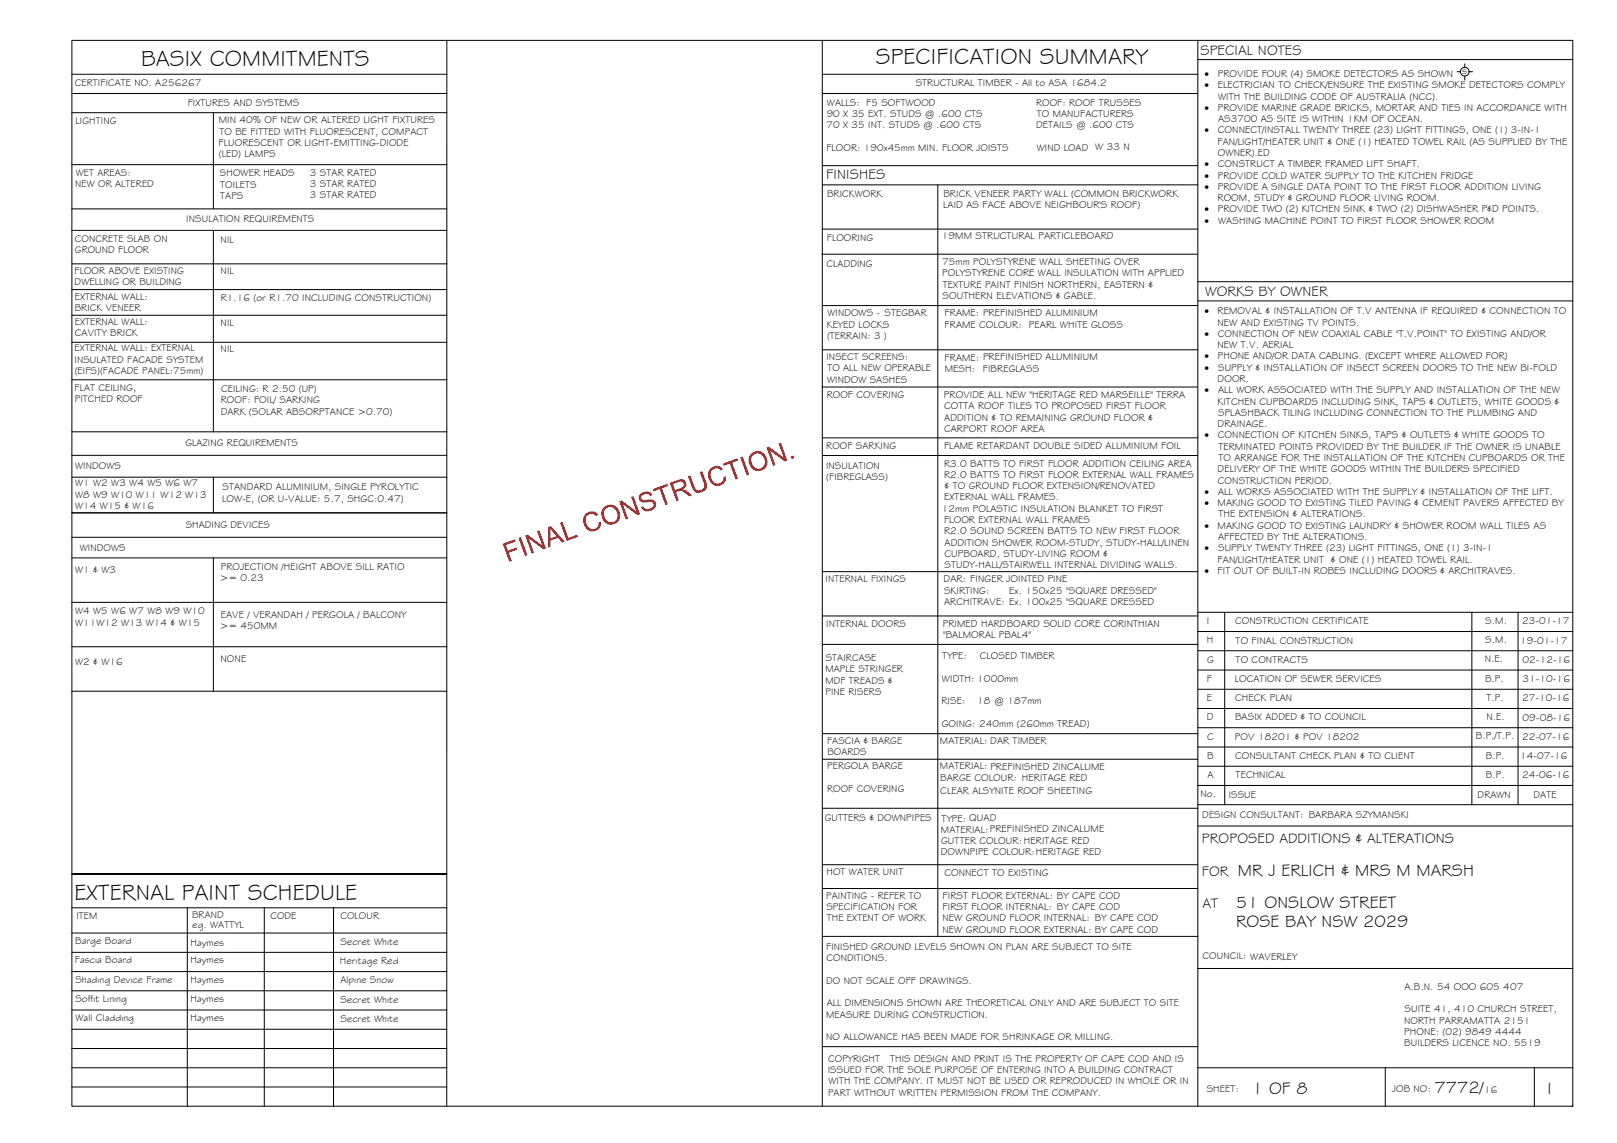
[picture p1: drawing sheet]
<svg xmlns="http://www.w3.org/2000/svg" width="420mm" height="297mm" viewBox="0 0 420 297" stroke-linecap="round" stroke-linejoin="round" font-family="sans-serif">
<defs><g id="words">
<g font-size="5.9">
<text x="36.7" y="17.2">BASIX COMMITMENTS</text>
<text x="227.6" y="16.8">SPECIFICATION SUMMARY</text>
<text x="19.4" y="233.8">EXTERNAL PAINT SCHEDULE</text>
</g>
<g font-size="4.5">
<text x="321.7" y="227.6">MR J ERLICH &amp; MRS M MARSH</text>
<text x="321.2" y="235.9">51 ONSLOW STREET</text>
<text x="321.2" y="240.9">ROSE BAY NSW 2029</text>
<text x="325.3" y="284.2">1 OF 8</text>
<text x="372.7" y="284.1">7772/</text>
<text x="402.1" y="284.2">I</text>
</g>
<g font-size="3.7">
<text x="311.9" y="14.3">SPECIAL NOTES</text>
<text x="214.7" y="46.6">FINISHES</text>
<text x="313.1" y="77">WORKS BY OWNER</text>
<text x="312.3" y="219.2">PROPOSED ADDITIONS &amp; ALTERATIONS</text>
<text x="312.3" y="227.5">FOR</text>
<text x="312.4" y="235.9">AT</text>
</g>
<g font-size="2.6">
<text x="19.5" y="22.5">CERTIFICATE NO. A256267</text>
<text x="237.9" y="22.4">STRUCTURAL TIMBER - All to ASA 1684.2</text>
<text x="313" y="20">·</text>
<text x="313" y="22.9">·</text>
<text x="316.4" y="22.9">ELECTRICIAN TO CHECK/ENSURE THE EXISTING SMOKE DETECTORS COMPLY</text>
<text x="316.4" y="20">PROVIDE FOUR (4) SMOKE DETECTORS AS SHOWN</text>
<text x="379.9" y="19.2">s</text>
<text x="48.8" y="27.5">FIXTURES AND SYSTEMS</text>
<text x="214.9" y="27.4">WALLS: F5 SOFTWOOD</text>
<text x="269.2" y="27.4">ROOF: ROOF TRUSSES</text>
<text x="313" y="28.8">·</text>
<text x="316.4" y="28.8">PROVIDE MARINE GRADE BRICKS, MORTAR AND TIES IN ACCORDANCE WITH</text>
<text x="316.5" y="25.9">WITH THE BUILDING CODE OF AUSTRALIA (NCC).</text>
<text x="19.6" y="32.2">LIGHTING</text>
<text x="56.8" y="32">MIN 40% OF NEW OR ALTERED LIGHT FIXTURES</text>
<text x="57" y="35">TO BE FITTED WITH FLUORESCENT, COMPACT</text>
<text x="214.8" y="33.3">70 X 35 INT. STUDS @ .600 CTS</text>
<text x="214.8" y="30.4">90 X 35 EXT. STUDS @ .600 CTS</text>
<text x="269.2" y="33.3">DETAILS @ .600 CTS</text>
<text x="269.4" y="30.4">TO MANUFACTURERS</text>
<text x="313" y="34.7">·</text>
<text x="316.5" y="34.7">CONNECT/INSTALL TWENTY THREE (23) LIGHT FITTINGS, ONE (1) 3-IN-1</text>
<text x="316.5" y="31.7">AS3700 AS SITE IS WITHIN 1KM OF OCEAN.</text>
<text x="56.8" y="37.9">FLUORESCENT OR LIGHT-EMITTING-DIODE</text>
<text x="56.9" y="40.8">(LED) LAMPS</text>
<text x="214.7" y="39.2">FLOOR: 190x45mm MIN. FLOOR JOISTS</text>
<text x="269.4" y="39.2">WIND LOAD W 33 N</text>
<text x="316.4" y="37.6">FAN/LIGHT/HEATER UNIT &amp; ONE (1) HEATED TOWEL RAIL (AS SUPPLIED BY THE</text>
<text x="316.5" y="40.5">OWNER).ED</text>
<text x="19.7" y="45.8">WET AREAS:</text>
<text x="57.2" y="45.8">SHOWER HEADS</text>
<text x="80.5" y="45.6">3 STAR RATED</text>
<text x="313" y="43.5">·</text>
<text x="313" y="46.4">·</text>
<text x="316.4" y="46.4">PROVIDE COLD WATER SUPPLY TO THE KITCHEN FRIDGE</text>
<text x="316.5" y="43.5">CONSTRUCT A TIMBER FRAMED LIFT SHAFT.</text>
<text x="19.5" y="48.7">NEW OR ALTERED</text>
<text x="57.2" y="48.7">TOILETS</text>
<text x="57.2" y="51.7">TAPS</text>
<text x="80.5" y="48.6">3 STAR RATED</text>
<text x="80.5" y="51.5">3 STAR RATED</text>
<text x="214.9" y="51.2">BRICKWORK</text>
<text x="245.1" y="51.1">BRICK VENEER PARTY WALL (COMMON BRICKWORK</text>
<text x="313" y="49.3">·</text>
<text x="316.4" y="52.3">ROOM, STUDY &amp; GROUND FLOOR LIVING ROOM.</text>
<text x="316.4" y="49.3">PROVIDE A SINGLE DATA POINT TO THE FIRST FLOOR ADDITION LIVING</text>
<text x="48.4" y="57.8">INSULATION REQUIREMENTS</text>
<text x="245.1" y="54.1">LAID AS FACE ABOVE NEIGHBOUR'S ROOF)</text>
<text x="313" y="55.2">·</text>
<text x="313" y="58.2">·</text>
<text x="316.4" y="55.2">PROVIDE TWO (2) KITCHEN SINK &amp; TWO (2) DISHWASHER P&amp;D POINTS.</text>
<text x="316.5" y="58.2">WASHING MACHINE POINT TO FIRST FLOOR SHOWER ROOM</text>
<text x="19.5" y="62.8">CONCRETE SLAB ON</text>
<text x="19.5" y="65.8">GROUND FLOOR</text>
<text x="57.3" y="63">NIL</text>
<text x="214.8" y="62.7">FLOORING</text>
<text x="244.8" y="62.2">19MM STRUCTURAL PARTICLEBOARD</text>
<text x="19.4" y="71.1">FLOOR ABOVE EXISTING</text>
<text x="57.3" y="71.3">NIL</text>
<text x="214.8" y="69.3">CLADDING</text>
<text x="244.8" y="68.9">75mm POLYSTYRENE WALL SHEETING OVER</text>
<text x="244.8" y="71.8">POLYSTYRENE CORE WALL INSULATION WITH APPLIED</text>
<text x="19.4" y="74">DWELLING OR BUILDING</text>
<text x="19.4" y="77.9">EXTERNAL WALL:</text>
<text x="244.9" y="77.7">SOUTHERN ELEVATIONS &amp; GABLE.</text>
<text x="245" y="74.8">TEXTURE PAINT FINISH NORTHERN, EASTERN &amp;</text>
<text x="19.4" y="80.8">BRICK VENEER</text>
<text x="57.3" y="78.1">R1.16 (or R1.70 INCLUDING CONSTRUCTION)</text>
<text x="215" y="82.2">WINDOWS - STEGBAR</text>
<text x="245.5" y="82.2">FRAME: PREFINISHED ALUMINIUM</text>
<text x="313" y="81.7">·</text>
<text x="316.4" y="81.7">REMOVAL &amp; INSTALLATION OF T.V ANTENNA IF REQUIRED &amp; CONNECTION TO</text>
<text x="19.4" y="84.4">EXTERNAL WALL:</text>
<text x="19.5" y="87.3">CAVITY BRICK</text>
<text x="57.3" y="84.6">NIL</text>
<text x="214.8" y="85.1">KEYED LOCKS</text>
<text x="214.9" y="88.1">(TERRAIN: 3 )</text>
<text x="245.5" y="85.2">FRAME COLOUR:</text>
<text x="267.4" y="85.1">PEARL WHITE GLOSS</text>
<text x="313" y="87.5">·</text>
<text x="316.4" y="84.6">NEW AND EXISTING TV POINTS.</text>
<text x="316.5" y="87.5">CONNECTION OF NEW COAXIAL CABLE &quot;T.V.POINT&quot; TO EXISTING AND/OR</text>
<text x="19.4" y="94.3">INSULATED FACADE SYSTEM</text>
<text x="19.4" y="91.3">EXTERNAL WALL: EXTERNAL</text>
<text x="57.3" y="91.5">NIL</text>
<text x="214.7" y="93.6">INSECT SCREENS:</text>
<text x="245.5" y="93.7">FRAME: PREFINISHED ALUMINIUM</text>
<text x="313" y="93.4">·</text>
<text x="316.4" y="90.5">NEW T.V. AERIAL</text>
<text x="316.4" y="93.4">PHONE AND/OR DATA CABLING. (EXCEPT WHERE ALLOWED FOR)</text>
<text x="19.4" y="101.7">FLAT CEILING,</text>
<text x="19.4" y="97.2">(EIFS)(FACADE PANEL:75mm)</text>
<text x="57.4" y="101.9">CEILING: R 2.50 (UP)</text>
<text x="214.9" y="99.5">WINDOW SASHES</text>
<text x="215" y="96.5">TO ALL NEW OPERABLE</text>
<text x="245.5" y="96.7">MESH:</text>
<text x="255.4" y="96.6">FIBREGLASS</text>
<text x="313" y="96.3">·</text>
<text x="316.4" y="99.3">DOOR.</text>
<text x="316.5" y="96.3">SUPPLY &amp; INSTALLATION OF INSECT SCREEN DOORS TO THE NEW BI-FOLD</text>
<text x="19.4" y="104.6">PITCHED ROOF</text>
<text x="57.3" y="104.8">ROOF: FOIL/ SARKING</text>
<text x="57.3" y="107.8">DARK (SOLAR ABSORPTANCE &gt;0.70)</text>
<text x="214.8" y="103.3">ROOF COVERING</text>
<text x="245.3" y="103.4">PROVIDE ALL NEW &quot;HERITAGE RED MARSEILLE&quot; TERRA</text>
<text x="245.3" y="106.4">COTTA ROOF TILES TO PROPOSED FIRST FLOOR</text>
<text x="313" y="102.2">·</text>
<text x="316.4" y="105.1">KITCHEN CUPBOARDS INCLUDING SINK, TAPS &amp; OUTLETS, WHITE GOODS &amp;</text>
<text x="316.5" y="102.2">ALL WORK ASSOCIATED WITH THE SUPPLY AND INSTALLATION OF THE NEW</text>
<text x="245.3" y="112.2">CARPORT ROOF AREA</text>
<text x="245.4" y="109.3">ADDITION &amp; TO REMAINING GROUND FLOOR &amp;</text>
<text x="313" y="113.9">·</text>
<text x="316.4" y="111">DRAINAGE.</text>
<text x="316.5" y="113.9">CONNECTION OF KITCHEN SINKS, TAPS &amp; OUTLETS &amp; WHITE GOODS TO</text>
<text x="316.5" y="108.1">SPLASHBACK TILING INCLUDING CONNECTION TO THE PLUMBING AND</text>
<text x="48.2" y="116">GLAZING REQUIREMENTS</text>
<text x="214.7" y="116.6">ROOF SARKING</text>
<text x="245.3" y="116.6">FLAME RETARDANT DOUBLE SIDED ALUMINIUM FOIL</text>
<text x="316.6" y="116.9">TERMINATED POINTS PROVIDED BY THE BUILDER IF THE OWNER IS UNABLE</text>
<text x="316.6" y="119.8">TO ARRANGE FOR THE INSTALLATION OF THE KITCHEN CUPBOARDS OR THE</text>
<text x="19.5" y="121.8">WINDOWS</text>
<text x="214.6" y="121.9">INSULATION</text>
<text x="214.7" y="124.9">(FIBREGLASS)</text>
<text x="245.3" y="121.2">R3.0 BATTS TO FIRST FLOOR ADDITION CEILING AREA</text>
<text x="245.3" y="124.2">R2.0 BATTS TO FIRST FLOOR EXTERNAL WALL FRAMES</text>
<text x="316.4" y="122.7">DELIVERY OF THE WHITE GOODS WITHIN THE BUILDERS SPECIFIED</text>
<text x="316.5" y="125.7">CONSTRUCTION PERIOD.</text>
<text x="19.5" y="126.4">W1 W2 W3 W4 W5 W6 W7</text>
<text x="19.5" y="129.3">W8 W9 W10 W11 W12 W13</text>
<text x="57.7" y="130.4">LOW-E, (OR U-VALUE: 5.7, SHGC:0.47)</text>
<text x="57.8" y="127.4">STANDARD ALUMINIUM, SINGLE PYROLYTIC</text>
<text x="245.3" y="130">EXTERNAL WALL FRAMES.</text>
<text x="245.4" y="127.1">&amp; TO GROUND FLOOR EXTENSION/RENOVATED</text>
<text x="313" y="128.6">·</text>
<text x="313" y="131.6">·</text>
<text x="316.4" y="131.6">MAKING GOOD TO EXISTING TILED PAVING &amp; CEMENT PAVERS AFFECTED BY</text>
<text x="316.5" y="128.6">ALL WORKS ASSOCIATED WITH THE SUPPLY &amp; INSTALLATION OF THE LIFT.</text>
<text x="19.5" y="132.3">W14 W15 &amp; W16</text>
<text x="48.3" y="137.2">SHADING DEVICES</text>
<text x="244.8" y="133">12mm POLASTIC INSULATION BLANKET TO FIRST</text>
<text x="245.3" y="135.9">FLOOR EXTERNAL WALL FRAMES</text>
<text x="313" y="137.4">·</text>
<text x="316.4" y="137.4">MAKING GOOD TO EXISTING LAUNDRY &amp; SHOWER ROOM WALL TILES AS</text>
<text x="316.6" y="134.5">THE EXTENSION &amp; ALTERATIONS.</text>
<text x="20.7" y="143.1">WINDOWS</text>
<text x="245.3" y="138.9">R2.0 SOUND SCREEN BATTS TO NEW FIRST FLOOR</text>
<text x="245.4" y="141.8">ADDITION SHOWER ROOM-STUDY, STUDY-HALL/LINEN</text>
<text x="313" y="143.3">·</text>
<text x="316.5" y="140.4">AFFECTED BY THE ALTERATIONS.</text>
<text x="316.5" y="143.3">SUPPLY TWENTY THREE (23) LIGHT FITTINGS, ONE (1) 3-IN-1</text>
<text x="19.5" y="148.8">W1 &amp; W3</text>
<text x="57.4" y="148">PROJECTION /HEIGHT ABOVE SILL RATIO</text>
<text x="245.4" y="144.7">CUPBOARD, STUDY-LIVING ROOM &amp;</text>
<text x="245.4" y="147.7">STUDY-HALL/STAIRWELL INTERNAL DIVIDING WALLS.</text>
<text x="313" y="149.2">·</text>
<text x="316.4" y="146.2">FAN/LIGHT/HEATER UNIT &amp; ONE (1) HEATED TOWEL RAIL.</text>
<text x="316.4" y="149.2">FIT OUT OF BUILT-IN ROBES INCLUDING DOORS &amp; ARCHITRAVES.</text>
<text x="57.2" y="150.9">&gt;= 0.23</text>
<text x="214.5" y="151.2">INTERNAL FIXINGS</text>
<text x="245.2" y="151.4">DAR: FINGER JOINTED PINE</text>
<text x="245.3" y="154.3">SKIRTING:</text>
<text x="262.3" y="154.3">Ex. 150x25 &quot;SQUARE DRESSED&quot;</text>
<text x="19.5" y="159.7">W4 W5 W6 W7 W8 W9 W10</text>
<text x="57.3" y="160.5">EAVE / VERANDAH / PERGOLA / BALCONY</text>
<text x="245.3" y="157.2">ARCHITRAVE: Ex. 100x25 &quot;SQUARE DRESSED</text>
<text x="19.5" y="162.6">W11W12 W13 W14 &amp; W15</text>
<text x="57.2" y="163.4">&gt;= 450MM</text>
<text x="214.7" y="162.9">INTERNAL DOORS</text>
<text x="245" y="162.9">PRIMED HARDBOARD SOLID CORE CORINTHIAN</text>
<text x="245" y="165.8">&quot;BALMORAL PBAL4&quot;</text>
<text x="313.5" y="162.2">I</text>
<text x="313.6" y="167.2">H</text>
<text x="321" y="162.2">CONSTRUCTION CERTIFICATE</text>
<text x="321.1" y="167.2">TO FINAL CONSTRUCTION</text>
<text x="385.9" y="167.1">S.M.</text>
<text x="385.9" y="162.2">S.M.</text>
<text x="395" y="167.3">19-01-17</text>
<text x="395.5" y="162.3">23-01-17</text>
<text x="19.5" y="172.8">W2 &amp; W16</text>
<text x="57.3" y="172">NONE</text>
<text x="214.6" y="171.8">STAIRCASE</text>
<text x="244.8" y="171.4">TYPE:</text>
<text x="254.6" y="171.4">CLOSED TIMBER</text>
<text x="313.7" y="172.2">G</text>
<text x="321.1" y="172.2">TO CONTRACTS</text>
<text x="385.8" y="172.1">N.E.</text>
<text x="395.6" y="172.3">02-12-16</text>
<text x="214.5" y="174.7">MAPLE STRINGER</text>
<text x="214.5" y="177.7">MDF TREADS &amp;</text>
<text x="244.8" y="177.2">WIDTH: 1000mm</text>
<text x="313.6" y="177.2">F</text>
<text x="320.9" y="177.2">LOCATION OF SEWER SERVICES</text>
<text x="385.9" y="177.1">B.P.</text>
<text x="395.6" y="177.3">31-10-16</text>
<text x="214.5" y="180.6">PINE RISERS</text>
<text x="244.6" y="183.1">RISE:</text>
<text x="253.9" y="183.1">18 @ 187mm</text>
<text x="313.6" y="182.2">E</text>
<text x="321" y="182.2">CHECK PLAN</text>
<text x="386.2" y="182.1">T.P.</text>
<text x="395.5" y="182.3">27-10-16</text>
<text x="244.7" y="188.9">GOING: 240mm (260mm TREAD)</text>
<text x="313.6" y="187.2">D</text>
<text x="320.9" y="187.2">BASIX ADDED &amp; TO COUNCIL</text>
<text x="386.2" y="187.1">N.E.</text>
<text x="395.6" y="187.3">09-08-16</text>
<text x="214.9" y="193.3">FASCIA &amp; BARGE</text>
<text x="215" y="196.2">BOARDS</text>
<text x="244.2" y="193.3">MATERIAL: DAR TIMBER</text>
<text x="313.7" y="197.2">B</text>
<text x="313.7" y="192.2">C</text>
<text x="320.9" y="192.2">POV 18201 &amp; POV 18202</text>
<text x="321" y="197.2">CONSULTANT CHECK PLAN &amp; TO CLIENT</text>
<text x="383.5" y="192.1">B.P./T.P.</text>
<text x="386.1" y="197.1">B.P.</text>
<text x="395" y="197.3">14-07-16</text>
<text x="395.5" y="192.3">22-07-16</text>
<text x="215" y="199.9">PERGOLA BARGE</text>
<text x="244.2" y="199.9">MATERIAL: PREFINISHED ZINCALUME</text>
<text x="244.3" y="202.9">BARGE COLOUR: HERITAGE RED</text>
<text x="313.7" y="202.2">A</text>
<text x="321.1" y="202.2">TECHNICAL</text>
<text x="386.1" y="202.1">B.P.</text>
<text x="395.5" y="202.3">24-06-16</text>
<text x="214.9" y="205.8">ROOF COVERING</text>
<text x="244.3" y="206.3">CLEAR ALSYNITE ROOF SHEETING</text>
<text x="311.9" y="207.1">No.</text>
<text x="319.3" y="207.3">ISSUE</text>
<text x="383.9" y="207.5">DRAWN</text>
<text x="398.5" y="207.4">DATE</text>
<text x="214.3" y="213.3">GUTTERS &amp; DOWNPIPES</text>
<text x="244.7" y="213.5">TYPE: QUAD</text>
<text x="312.4" y="212.6">DESIGN CONSULTANT: BARBARA SZYMANSKI</text>
<text x="244.5" y="216.4">MATERIAL:PREFINISHED ZINCALUME</text>
<text x="244.5" y="219.3">GUTTER COLOUR: HERITAGE RED</text>
<text x="214.8" y="227.4">HOT WATER UNIT</text>
<text x="244.5" y="222.3">DOWNPIPE COLOUR:HERITAGE RED</text>
<text x="245.4" y="227.6">CONNECT TO EXISTING</text>
<text x="214.7" y="233.5">PAINTING - REFER TO</text>
<text x="244.9" y="233.5">FIRST FLOOR EXTERNAL: BY CAPE COD</text>
<text x="19.8" y="238.9">ITEM</text>
<text x="49.9" y="238.6">BRAND</text>
<text x="70.3" y="238.9">CODE</text>
<text x="88.5" y="238.8">COLOUR</text>
<text x="214.7" y="236.5">SPECIFICATION FOR</text>
<text x="214.8" y="239.4">THE EXTENT OF WORK</text>
<text x="244.9" y="239.4">NEW GROUND FLOOR INTERNAL: BY CAPE COD</text>
<text x="244.9" y="236.5">FIRST FLOOR INTERNAL: BY CAPE COD</text>
<text x="19.5" y="245.4">Barge Board</text>
<text x="49.5" y="245.7">Haymes</text>
<text x="50" y="241.1">eg. WATTYL</text>
<text x="88.4" y="245.5">Secret White</text>
<text x="244.9" y="242.4">NEW GROUND FLOOR EXTERNAL: BY CAPE COD</text>
<text x="19.5" y="250.4">Fascia Board</text>
<text x="49.5" y="250.4">Haymes</text>
<text x="88.3" y="250.5">Heritage Red</text>
<text x="214.7" y="246.9">FINISHED GROUND LEVELS SHOWN ON PLAN ARE SUBJECT TO SITE</text>
<text x="214.8" y="249.8">CONDITIONS.</text>
<text x="312.5" y="249.3">COUNCIL: WAVERLEY</text>
<text x="19.6" y="255.4">Shading Device Frame</text>
<text x="49.5" y="255.4">Haymes</text>
<text x="88.4" y="255.5">Alpine Snow</text>
<text x="214.7" y="255.7">DO NOT SCALE OFF DRAWINGS.</text>
<text x="364.9" y="257.3">A.B.N. 54 OOO 605 407</text>
<text x="19.6" y="260.4">Soffit Lining</text>
<text x="49.5" y="260.4">Haymes</text>
<text x="88.4" y="260.5">Secret White</text>
<text x="214.8" y="261.5">ALL DIMENSIONS SHOWN ARE THEORETICAL ONLY AND ARE SUBJECT TO SITE</text>
<text x="364.9" y="263.1">SUITE 41, 410 CHURCH STREET,</text>
<text x="19.6" y="265.4">Wall Cladding</text>
<text x="49.5" y="265.4">Haymes</text>
<text x="88.4" y="265.5">Secret White</text>
<text x="214.7" y="264.4">MEASURE DURING CONSTRUCTION.</text>
<text x="364.8" y="266">NORTH PARRAMATTA 2151</text>
<text x="364.9" y="269">PHONE: (02) 9849 4444</text>
<text x="214.7" y="270.3">NO ALLOWANCE HAS BEEN MADE FOR SHRINKAGE OR MILLING.</text>
<text x="215.2" y="275.9">COPYRIGHT</text>
<text x="231.3" y="275.9">THIS DESIGN AND PRINT IS THE PROPERTY OF CAPE COD AND IS</text>
<text x="364.9" y="271.9">BUILDERS LICENCE NO. 5519</text>
<text x="215.1" y="278.8">ISSUED FOR THE SOLE PURPOSE OF ENTERING INTO A BUILDING CONTRACT</text>
<text x="215.3" y="281.8">WITH THE COMPANY. IT MUST NOT BE USED OR REPRODUCED IN WHOLE OR IN</text>
<text x="215.2" y="284.7">PART WITHOUT WRITTEN PERMISSION FROM THE COMPANY.</text>
<text x="313.6" y="283.8">SHEET:</text>
<text x="361.7" y="283.9">JOB NO:</text>
<text x="385.6" y="284.1">16</text>
</g>
</g></defs>
<!-- layer: BORDER -->
<g fill="none" stroke="#000" stroke-width=".26">
<path d="M18.7 10.5h390v277h-390zM116.1 10.5v277M213.7 19.3h97.5M213.7 10.5v277M311.2 15.5h97.5M311.2 10.5v277M213.7 24.3h97.5M213.7 59.5h97.5M213.8 48h97.4M213.8 43h97.4M243.7 48v195.3M213.5 66.1h97.6"/>
<path d="M213.7 79.4h97.5M311.2 73.2h97.5M311.2 78.2h97.5M213.7 90.9h97.5M213.6 100.6h97.6M213.7 113.8h97.5M213.7 118.4h97.5M213.7 148.6h97.5M318.2 159.1v50M382.4 159.1v50M394.4 159.1v50M213.7 160.1h97.5"/>
<path d="M213.7 167.5h97.5M311.2 179.1h97.5M311.2 174.1h97.5M311.2 169.1h97.5M213.7 190.7h97.5M213.7 197.3h97.5M311.2 199.1h97.5M311.2 194.1h97.5M311.2 189.1h97.5M311.2 184.1h97.5M213.7 210.1h97.5M311.2 204.1h97.5"/>
<path d="M311.2 214.7h97.5M311.2 209.1h97.5M18.7 235.9h97.4M48.7 235.9v51.6M68.7 235.9v51.6M86.7 235.9v51.6M116.1 227.1h-97.4h97.4M213.7 224.7h97.5M213.7 230.9h97.5M18.7 242.5h97.4M18.7 247.5h97.4M18.7 252.5h97.4"/>
<path d="M18.7 257.5h97.4M213.7 243.3h97.5M311.2 251.7h97.5M18.7 277.5h97.4M18.7 262.5h97.4M18.7 267.5h97.4M18.7 272.5h97.4M213.7 272h97.5M311.2 277.5h97.5M359.9 277.5v10M398.7 277.5v10M18.7 282.5h97.4"/>
</g>
<!-- layer: BASIX -->
<g fill="none" stroke="#000" stroke-width=".26">
<path d="M18.7 19.3h97.4M18.7 24.3h97.4M18.7 29.3h97.4M55.4 29.3v25M18.7 42.8h97.4M18.7 54.3h97.4M18.7 59.9h97.4M55.4 59.9v52.3M18.7 68.6h97.4M18.7 75.3h97.4M18.7 81.9h97.4M18.7 98.7h97.4"/>
<path d="M18.7 89h97.4M18.7 118.3h97.4M18.7 112.2h97.4M18.7 133.3h97.4M18.7 139.6h97.4M18.7 124h97.4M55.4 124v9.3M18.7 145h97.4M18.7 156.5h97.4M55.4 145v34.6M18.7 168.1h97.4M18.7 179.6h97.4"/>
</g>
<!-- layer: SERVICES -->
<g fill="none" stroke="#000" stroke-width=".26">
<path d="M378.6 18.6h.9M380.6 16.6v.9M380.6 19.8v1M381.7 18.6h.9"/>
<circle cx="380.6" cy="18.6" r="1.13"/>
</g>
<!-- layer: Stamp - Final Construction -->
<g fill="#f00">
<path d="M130.6 141.3l3.2-1.1 .2 .5-2.5 .9 .5 1.5 2.2-.8 .2 .5-2.2 .9 .8 2.1-.7 .2z"/>
<path d="M134.7 139.8l.6-.2 1.8 4.7-.7 .2z"/>
<path d="M136.5 139.2l.6-.2 3.8 2.7-1.3-3.6 .6-.3 1.7 4.7-.7 .3-3.8-2.8 1.4 3.7-.6 .2z"/>
<path d="M145.5 135.9l.7-.2 1.5 4.1 2.3-.8 .2 .5-2.9 1.1z"/>
<path d="M152.1 133.6l.7-.4 .9-.3 1 .2 .5 .4 .2 .2-.5 .4-.9-.6-1 .2-.7 .6-.1 1 .6 1.5 .6 .6 .5 .1 1.2-.4 .4-.7v-.7l.7-.1-.2 1.2-.5 .7-.9 .5-.8 .1-.8-.2-.6-.5-.6-1-.3-1.1 .1-.9z"/>
<path d="M160.9 130.3l.6-.2 3.8 2.8-1.3-3.7 .6-.3 1.7 4.7-.6 .3-3.9-2.8 1.4 3.7-.6 .2z"/>
<path d="M166.3 128.5l.8-.6 1.2-.2 .7 .3 .5 .7-.6 .2-.4-.4-.6-.2-.7 .3-.5 .3a.73 .73 0 0 0 .1 .9 .73 .73 0 0 0 1 .1l1.5-.1 .5 .2 .5 .5 .2 .8-.4 .8-.7 .5-1.1 .3-1-.2-.7-.9 .5-.2 .5 .5 1 .1 1-.4 .2-.7a1.29 1.29 0 0 0-1.8-.6l-1 .1-.7-.4-.3-.9z"/>
<path d="M169.6 127.1l3.8-1.4 .2 .6-1.6 .6 1.5 4.1-.6 .2-1.5-4.1-1.6 .6z"/>
<path d="M178.8 123.8l.6-.2 1.4 3.5 .6 .4 .6-.1 .7-.4 .3-.6-1.2-3.7 .7-.3 1.2 3.5v.7l-.4 .7-.6 .5-.9 .3h-.7l-.6-.4-.7-1z"/>
<path d="M184.5 121.8l.8-.5 .9-.2 .9 .2 .5 .4 .3 .2-.6 .4-1-.6-1.1 .3-.4 .5-.2 1 .6 1.5 .5 .5 .7 .2 1.1-.4 .4-.7 .1-.7 .6-.1v.9l-.5 .9-.7 .4-1 .3-.8-.2-.8-.5-.5-.9-.3-1v-.9z"/>
<path d="M187.9 120.5l3.7-1.4 .2 .6-1.6 .5 1.6 4.2-.7 .2-1.5-4.1-1.5 .5z"/>
<path d="M192.3 118.8l.7-.2 1.7 4.7-.7 .2z"/>
<path d="M199.2 116.3l.6-.2 3.8 2.8-1.3-3.7 .6-.2 1.7 4.7-.7 .2-3.8-2.7 1.4 3.6-.6 .2z"/>
<path d="M205.5 118.7l.6-.3 .3 .7-.7 .2z"/>
<path d="M142.5 137l.7-.2 3.6 4-.7 .2-1.1-1.2-1.9 .7v1.6l-.7 .2zM143 137.4v2.5l1.6-.5z"/>
<path d="M156.8 132l.8-.6 .9-.2 1 .1 .7 .4 .6 .9 .3 1.1-.1 1-.4 .8-.9 .7-.8 .1-1-.1-.7-.4-.6-.9-.4-1.2 .2-1zM157.4 132.2l-.4 .6-.1 .7 .5 1.5 1.1 .7h.6l.7-.3 .4-.4 .3-.7-.5-1.7-.5-.6-.7-.2h-.8z"/>
<path d="M174 125.5l2.7-.9 .9 .1 .6 .6 .1 .8-.3 .6-.6 .5 .8 .2 1.7 1.3-.8 .3-2.2-1.5-1.3 .4 .8 2.1-.6 .2zM174.8 125.8l.6 1.6 1.7-.7 .6-.6-.2-.6-.5-.3z"/>
<path d="M195.2 117.9l1.5-.7 1.2 .2 .6 .5 .6 .9 .3 1-.1 1-.5 .9-.7 .5-1.1 .2-.8-.1-.9-.6-.5-.9-.3-1 .2-1.1zM195.7 118.3l-.5 .7v.6l.6 1.6 1.1 .6 1.1-.3 .6-.5 .2-.7-.5-1.7-.5-.5-.8-.3-.7 .1z"/>
</g>
<!-- layer: BORDER -->
<path d="M311.2 159.1h97.5M311.2 164.1h97.5" fill="none" stroke="#000" stroke-width=".26"/>
<use href="#words"/>
</svg>
